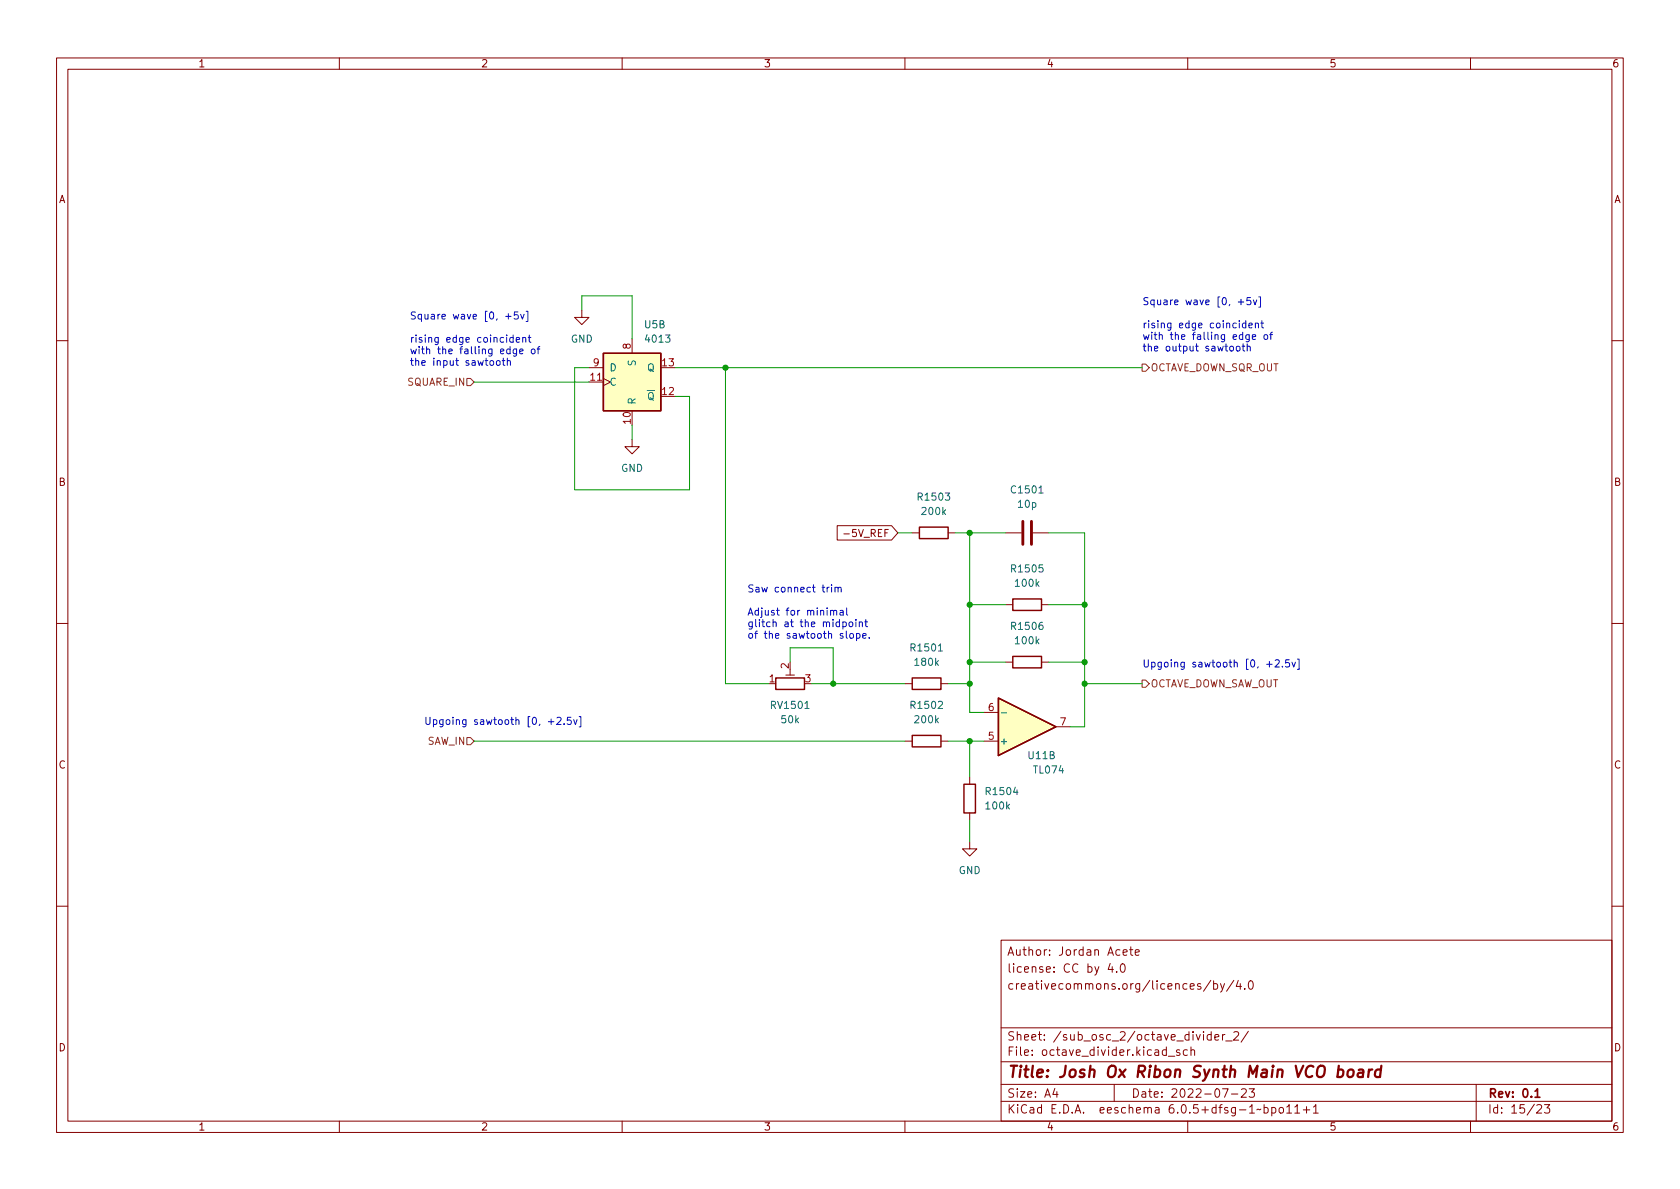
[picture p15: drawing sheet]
<svg xmlns="http://www.w3.org/2000/svg" width="297mm" height="210mm" viewBox="0 0 297 210" stroke-linecap="round" stroke-linejoin="round" font-family="sans-serif">
<defs><g id="words">
<text font-size="2.8" fill="#840000" x="178" y="190.6">Title: Josh Ox Ribon Synth Main VCO board</text>
<g font-size="2.1" fill="#840000">
<text x="178" y="172">license: CC by 4.0</text>
<text x="178" y="169">Author: Jordan Acete</text>
<text x="178" y="175">creativecommons.org/licences/by/4.0</text>
<text x="178" y="184">Sheet: /sub_osc_2/octave_divider_2/</text>
<text x="178" y="186.7">File: octave_divider.kicad_sch</text>
<text x="178" y="196.9">KiCad E.D.A. eeschema 6.0.5+dfsg-1~bpo11+1</text>
<text x="178" y="194.1">Size: A4</text>
<text x="200" y="194.1">Date: 2022-07-23</text>
<text x="263" y="194.1">Rev: 0.1</text>
<text x="263" y="196.9">Id: 15/23</text>
</g>
<g font-size="1.8" fill="#840000">
<text x="35" y="11.9">1</text>
<text x="85" y="11.9">2</text>
<text x="135" y="11.9">3</text>
<text x="185" y="11.9">4</text>
<text x="235" y="11.9">5</text>
<text x="285" y="11.9">6</text>
<text x="10.3" y="35.9">A</text>
<text x="285.3" y="35.9">A</text>
<text x="10.3" y="85.9">B</text>
<text x="285.3" y="85.9">B</text>
<text x="150" y="95">-5V_REF</text>
<text x="10.3" y="135.9">C</text>
<text x="285.3" y="135.9">C</text>
<text x="10.3" y="185.9">D</text>
<text x="285.3" y="185.9">D</text>
<text x="35" y="199.9">1</text>
<text x="85" y="199.9">2</text>
<text x="135" y="199.9">3</text>
<text x="185" y="199.9">4</text>
<text x="235" y="199.9">5</text>
<text x="285" y="199.9">6</text>
</g>
<g font-size="1.8" fill="#0000c2">
<text x="201.9" y="54">Square wave [0, +5v]</text>
<text x="72.4" y="56.5">Square wave [0, +5v]</text>
<text x="201.9" y="58">rising edge coincident</text>
<text x="72.4" y="60.6">rising edge coincident</text>
<text x="72.4" y="62.6">with the falling edge of</text>
<text x="72.4" y="64.7">the input sawtooth</text>
<text x="201.9" y="60.1">with the falling edge of</text>
<text x="201.9" y="62.1">the output sawtooth</text>
<text x="132.1" y="104.8">Saw connect trim</text>
<text x="132.1" y="108.8">Adjust for minimal</text>
<text x="132.1" y="110.9">glitch at the midpoint</text>
<text x="132.1" y="112.9">of the sawtooth slope.</text>
<text x="201.9" y="118">Upgoing sawtooth [0, +2.5v]</text>
<text x="74.9" y="128.2">Upgoing sawtooth [0, +2.5v]</text>
</g>
<g font-size="1.8" fill="#006464">
<text x="114" y="58">U5B</text>
<text x="100.9" y="60.6">GND</text>
<text x="107.7" y="65.7">D</text>
<text x="112.4" y="64.7" transform="rotate(-90 112.4 64.7)">S</text>
<text x="114.3" y="60.6">4013</text>
<text x="114.4" y="65.7">Q</text>
<text x="107.7" y="68.2">C</text>
<text x="112.4" y="71.6" transform="rotate(-90 112.4 71.6)">R</text>
<text x="113.1" y="70.7">~{Q}</text>
<text x="109.8" y="83.4">GND</text>
<text x="162.5" y="88.5">R1503</text>
<text x="179" y="87.2">C1501</text>
<text x="180.1" y="89.8">10p</text>
<text x="163.1" y="91.1">200k</text>
<text x="179" y="101.2">R1505</text>
<text x="179.6" y="103.8">100k</text>
<text x="179" y="111.4">R1506</text>
<text x="179.6" y="113.9">100k</text>
<text x="161.2" y="115.2">R1501</text>
<text x="161.9" y="117.7">180k</text>
<text x="136.5" y="125.3">RV1501</text>
<text x="161.2" y="125.3">R1502</text>
<text x="138.2" y="127.9">50k</text>
<text x="161.9" y="127.9">200k</text>
<text x="176.7" y="131.7">+</text>
<text x="181.9" y="134.2">U11B</text>
<text x="182.9" y="136.8">TL074</text>
<text x="174.4" y="143.1">100k</text>
<text x="174.5" y="140.6">R1504</text>
<text x="169.5" y="154.6">GND</text>
</g>
<g font-size="1.8" fill="#a90000">
<text x="104.9" y="64.8">9</text>
<text x="111.5" y="61.7" transform="rotate(-90 111.5 61.7)">8</text>
<text x="117.1" y="64.8">13</text>
<text x="104.4" y="67.3">11</text>
<text x="117.1" y="69.8">12</text>
<text x="111.5" y="74.9" transform="rotate(-90 111.5 74.9)">10</text>
<text x="139.4" y="118.2" transform="rotate(-90 139.4 118.2)">2</text>
<text x="136" y="120.6">1</text>
<text x="142.4" y="120.6">3</text>
<text x="174.8" y="125.7">6</text>
<text x="174.8" y="130.8">5</text>
<text x="187.5" y="128.3">7</text>
</g>
<g font-size="1.8" fill="#725600">
<text x="203.4" y="65.7">OCTAVE_DOWN_SQR_OUT</text>
<text x="72" y="68.2">SQUARE_IN</text>
<text x="203.4" y="121.5">OCTAVE_DOWN_SAW_OUT</text>
<text x="75.5" y="131.7">SAW_IN</text>
</g>
</g></defs>
<g fill="none" stroke="#840000" stroke-width=".18">
<path d="M10 10.2h277v190.1h-277zM12 12.2h273v186.1h-273zM60 10.2v2M110 10.2v2M160 10.2v2M210 10.2v2M260 10.2v2M102.9 54.9v1.2h1.2l-1.2 1.3-1.3-1.3h1.3M111.8 59.9v2.6M10 60.2h2M104.1 67.6h2.6M104.1 65h2.6"/>
<path d="M106.7 66.9l1.2 .7-1.2 .6M111.8 77.7v1.3h1.2l-1.2 1.3-1.3-1.3h1.3M285 60.2h2M148 93h9.6l1.1 1.2-1.1 1.3h-9.6zM149.2 94.4h1M161.3 94.2h1.3M167.6 94.2h1.3M177.8 94.2h2.8M182.6 94.2h2.8M10 110.2h2M138.9 119.4h1.6M139.7 118.4v1"/>
<path d="M177.8 117.1h1.3M177.8 106.9h1.3M184.1 117.1h1.3M184.1 106.9h1.3M285 110.2h2M160 131.1h1.3M160 120.9h1.3M166.4 131.1h1.2M166.4 120.9h1.2M171.4 137.4v1.3M174 131.1h2.5M174 126h2.5"/>
<path d="M186.7 128.5h2.5M171.4 148.8v1.3h1.3l-1.3 1.3-1.2-1.3h1.2M171.4 143.8v1.2M10 160.2h2M177 166.3h108v32h-108zM196.3 170.4l-.4 1h1M196.6 170.9v1M197.4 171.8v.1M198.2 170.6l.2-.2a.81 .81 0 0 1 .6 .7 .81 .81 0 0 1-.3 .8h-.1a.81 .81 0 0 1-.4-1.3zM198.6 168.4l.7-.1-.1-.3-.4-.1-.2 .2v.8h.6M199.7 167.9h.6M199.9 167.4v1.3l.4 .2"/>
<path d="M200.7 168.4l.7-.1v-.3l-.5-.1-.2 .2 .1 .8h.6M214.1 173.4l-1.3 1.9M214.6 174l.4-.1 .3 .3v.4l-.2 .3h-.5M214.6 173.4v1.5M215.8 173.9l.3 1M216.5 173.9l-.5 1.4-.2 .1M218.1 173.4l-1.2 1.9M218.9 173.4l-.3 1h.9M219.3 173.9v1M220.1 174.8v.1M220.9 173.6l.2-.2a.81 .81 0 0 1 .6 .7 .81 .81 0 0 1-.3 .8h-.2a.81 .81 0 0 1-.3-1.3zM285 160.2h2"/>
<path d="M60 198.3v2M110 198.3v2M160 198.3v2M177 194.8h108M177 191.8h108M177 187.8h108M177 181.8h108M186.5 192.5l-.4 1h1M186.9 193v1M197 191.8v3M206.6 186.8h1.1M208.6 185.7l-.4-.1-.2 .2 .1 .3 .5 .1v.4h-.6"/>
<path d="M209.9 185.7l-.4-.1-.3 .3v.4l.2 .3h.5M210 198.3v2M210.6 185.8l.2-.2 .3 .1 .1 .9M210.6 185.1v1.5M214.1 183l-.4-.1-.3 .3v.4l.2 .3h.5M214.1 182.4v1.5M214.8 183.4l.7-.1-.1-.3-.4-.1-.2 .2 .1 .8h.5M216.1 192.5h1l-.6 1.5M216.1 182.9v1M216.6 182.9l-.3 .1-.2 .2M216.7 184.1h1.2M217.7 193.5h1.2"/>
<path d="M218.1 182.6l.6-.2 .2 .2 .1 .3-.9 1h.9M219.5 192.7l.6-.2 .2 .2 .1 .3-1 1h1M220.7 182.4l-1.3 1.9M220.9 192.5h.9l-.5 .6 .4 .1v.7l-.2 .1h-.4l-.2-.1M223.5 195.9l.4-.1 .3 .3v.4l-.1 .3h-.6M223.5 195.3v1.5M224.9 195.9l.4-.1 .3 .3v.4l-.2 .3h-.5M224.9 195.8v1.5M226.3 195.9l.3-.1 .3 .3v.4l-.3 .3h-.3l-.2-.3v-.4zM227.5 195.8l.4-.5v1.5M227.5 196.8h.9M228.9 195.8l.5-.5v1.5"/>
<path d="M228.9 196.8h.9M230.4 196.3h1.2M231 195.7v1.1M232.2 195.8l.4-.5v1.5M232.2 196.8h.9M260 198.3v2M261 191.8v6.5M271.7 195.5l.6-.2 .2 .2 .1 .3-.9 1h.9M273.1 195.3h.9l-.5 .6 .4 .1v.7l-.2 .1h-.4l-.2-.1"/>
</g>
<path d="M271.4 193l.4-.5v1.5M271.4 194h.9" fill="none" stroke="#840000" stroke-width=".3"/>
<path d="M236.6 189.2l.2-.1 .6 .1 .1 .3v.6a.66 .66 0 0 1-1 .3M238.4 189.3a.52 .52 0 0 1 .5-.2 .52 .52 0 0 1 .4 .4v.6a.55 .55 0 0 1-.5 .4 .55 .55 0 0 1-.6-.4zM240.2 189.2l.2-.1 .6 .1-.1 1.3M241 189.6l-.6 .1a.4 .4 0 0 0-.4 .3 .4 .4 0 0 0 .3 .5l.7-.1M242.1 189.1l-.2 1.4M242.6 189.1l-.4 .1-.2 .3M244.1 189.2a.66 .66 0 0 0-.9 .3l-.1 .6 .1 .3 .2 .1 .6-.1M244.2 188.5l-.2 2" fill="none" stroke="#840000" stroke-width=".4"/>
<g fill="#ffffc2" stroke="#ffffc2" stroke-width=".18">
<path d="M176.5 123.4l10.2 5.1-10.2 5.1z"/>
<path d="M106.7 62.5h10.1v10.1h-10.1z"/>
</g>
<path d="M106.7 62.5h10.1v10.1h-10.1zM162.6 93.2h5v2h-5zM137.2 119.9h5v2h-5zM161.3 119.9h5.1v2h-5.1zM179.1 116.1h5v2h-5zM179.1 105.9h5v2h-5zM161.3 130h5.1v2.1h-5.1zM170.4 138.7h2.1v5.1h-2.1zM176.5 123.4l10.2 5.1-10.2 5.1z" fill="none" stroke="#840000" stroke-width=".25"/>
<path d="M177 126.1h1" fill="none" stroke="#006464" stroke-width=".18"/>
<path d="M180.8 92.2v4.1M182.4 92.2v4.1" fill="none" stroke="#840000" stroke-width=".51"/>
<path d="M82.5 66.9h.7l.6 .7-.6 .6h-.7zM201.9 64.4h.7l.6 .6-.6 .7h-.7zM82.5 130.4h.7l.6 .7-.6 .6h-.7zM201.9 120.3h.7l.6 .6-.6 .6h-.7z" fill="none" stroke="#725600" stroke-width=".18"/>
<g fill="none" stroke="#0000c2" stroke-width=".18">
<path d="M89.4 55.9h1M89.9 55.5v.9M90.7 59.7h-.3l-.3 .2 .1 .6h.5M90.7 59.2v1.3M91.6 55.2h-.6l-.1 .6 .2-.2 .4 .1 .1 .2v.4l-.2 .1-.5-.1M92.1 55.6l.3 .8 .3-.8M92.4 59.8l.2-.1h.3l.1 .8M92.4 59.7v.8M93 55h.3v1.9h-.3M93.4 59.7h.5M93.6 59.2v1.1l.3 .2M218.9 53.4h1"/>
<path d="M219.4 52.9v1M220.3 57.2l-.4-.1-.2 .3 .1 .5h.5M220.3 56.7v1.3M220.8 57.6l.6-.2v-.2l-.4-.1-.2 .2 .1 .6h.5M220.9 59.2v1l-.3 .2h-.3M220.9 59.2h-.4l-.2 .2 .1 .6h.5M221.1 52.6h-.6v.6l.1-.1 .5 .1 .1 .1-.1 .5-.2 .1-.4-.1M221.4 59.6l.6-.1v-.3h-.4l-.2 .2 .1 .6h.5M221.6 53l.3 .9 .3-.9M222 57.3l.1-.2 .3 .1 .1 .8M222 57.1v.9M222.6 52.5h.3v1.8h-.3"/>
<path d="M222.9 57.1h.5M223.1 56.7v1.1l.3 .2M223.6 59.2h.3l.2 .2v.4l-.2 .2h-.3l-.1-.2zM224.5 59.2h.5M225 58.8l-.3 .1v1.1M86.7 63.8h.3l.3 .2v.4l-.3 .2-.3-.1-.1-.1zM87.9 63.8h.3l.2 .2v.4l-.2 .2-.3-.1-.1-.1zM88.8 63.8h.5M89 63.3v1.1l.3 .2M89.7 63.9l.2-.1h.3v.8M89.7 63.3v1.3M91.3 60.1l.6-.1-.1-.3h-.3l-.2 .2v.6h.5"/>
<path d="M91.3 61.7v1l-.2 .3-.3-.1M91.3 61.8l-.3-.1-.3 .3 .2 .5h.4M91.9 62.1l.6-.1-.1-.2-.3-.1-.2 .2v.6h.5M94.1 61.8l.3-.1 .2 .3v.3l-.2 .3-.3-.1-.2-.2zM95 61.7h.4M95.4 61.3l-.3 .2v1.1M217.5 61.3l.4-.1 .2 .3v.3l-.2 .3-.4-.1-.1-.2zM218.7 61.3l.3-.1 .2 .3v.3l-.2 .3-.3-.1-.1-.2zM219.6 61.2h.5M219.8 60.8v1.1l.3 .2M220.5 61.3l.2-.1 .3 .1 .1 .8M220.5 60.8v1.3"/>
<path d="M146.2 103.8v.9M146.6 103.8l-.4 .3M146.9 108.1l.1-.2 .3 .1 .1 .8M146.9 107.9v.9M147 103.4v.1M147 103.8v.9M147.4 108.1l.2-.2 .3 .1v.8M147.6 104l.2-.2 .3 .1 .1 .8M147.6 103.8v.9M148.2 104l.2-.2 .3 .1v.8M148.5 108h.5l.1 .8M149 110h.4l.2 .2-.1 .6h-.5"/>
<path d="M149 110v1.2M149.1 108.2l-.4 .1-.2 .2 .2 .3 .4-.1M149.6 111.6v1.1l.2 .2M149.7 107.5v1.1l.2 .2M150.2 110h.3l.3 .2v.4l-.3 .2h-.3l-.1-.2zM150.3 112.1l.2-.1 .3 .1 .1 .5-.1 .2-.3 .1-.2-.2zM151.3 109.6v.1M151.3 110v.8M151.4 112.1l.4-.1 .3 .3-.2 .5h-.5M151.4 112v1.3M151.9 110.1l.2-.1h.3l.1 .8M151.9 110v.8"/>
<path d="M152.5 112.4l.6-.1v-.2l-.4-.1-.2 .2 .1 .6h.5M152.9 110h.5M153.1 109.6v1l.3 .2M153.7 112.7v.2M224 117.5h.9M224.4 117v.9M225.5 116.8l.5-.1 .2 .3-.8 .9h.8M226.7 117.8v.1M228 116.7h-.7v.6l.2-.1h.4l.1 .2v.4l-.2 .1-.5-.1M228.4 117.1l.3 .8 .3-.8M229.4 116.6h.3v1.8h-.3M97 127.6h.9"/>
<path d="M97.4 127.1v1M98.5 127l.5-.2 .2 .4-.8 .9h.8M99.7 128v.1M101 126.8h-.7v.6l.2-.1 .4 .1 .1 .2v.4l-.2 .1-.5-.1M101.4 127.3l.3 .8 .3-.8M102.4 126.7h.3v1.8h-.3"/>
</g>
<g fill="none" stroke="#009600" stroke-width=".18">
<path d="M102.9 54.9v-2.6h8.9v7.6M83.8 67.6h20.3M104.1 65h-2.5v21.6h20.3v-16.5h-2.5M111.8 75.2v2.5M119.4 65h82.5M128.3 65v55.9h7.6M158.7 94.2h2.6M168.9 94.2h8.9M171.4 94.2v31.8h2.6M185.4 94.2h6.4v34.3h-2.6M139.7 117.1v-2.6h7.6v6.4M171.4 117.1h6.4"/>
<path d="M171.4 106.9h6.4M185.4 117.1h6.4M185.4 106.9h6.4M83.8 131.1h76.2M143.5 120.9h16.5M167.6 120.9h3.8M167.6 131.1h6.4M171.4 131.1v6.3M191.8 120.9h10.1M171.4 145v3.8"/>
</g>
<g fill="#009600" stroke="#009600" stroke-width=".18">
<circle cx="171.4" cy="131.1" r=".46"/>
<circle cx="171.4" cy="120.9" r=".46"/>
<circle cx="171.4" cy="117.1" r=".46"/>
<circle cx="191.8" cy="120.9" r=".46"/>
<circle cx="191.8" cy="117.1" r=".46"/>
<circle cx="191.8" cy="106.9" r=".46"/>
<circle cx="171.4" cy="94.2" r=".46"/>
<circle cx="171.4" cy="106.9" r=".46"/>
<circle cx="128.3" cy="65" r=".46"/>
<circle cx="147.3" cy="120.9" r=".46"/>
</g>
<use href="#words"/>
</svg>
